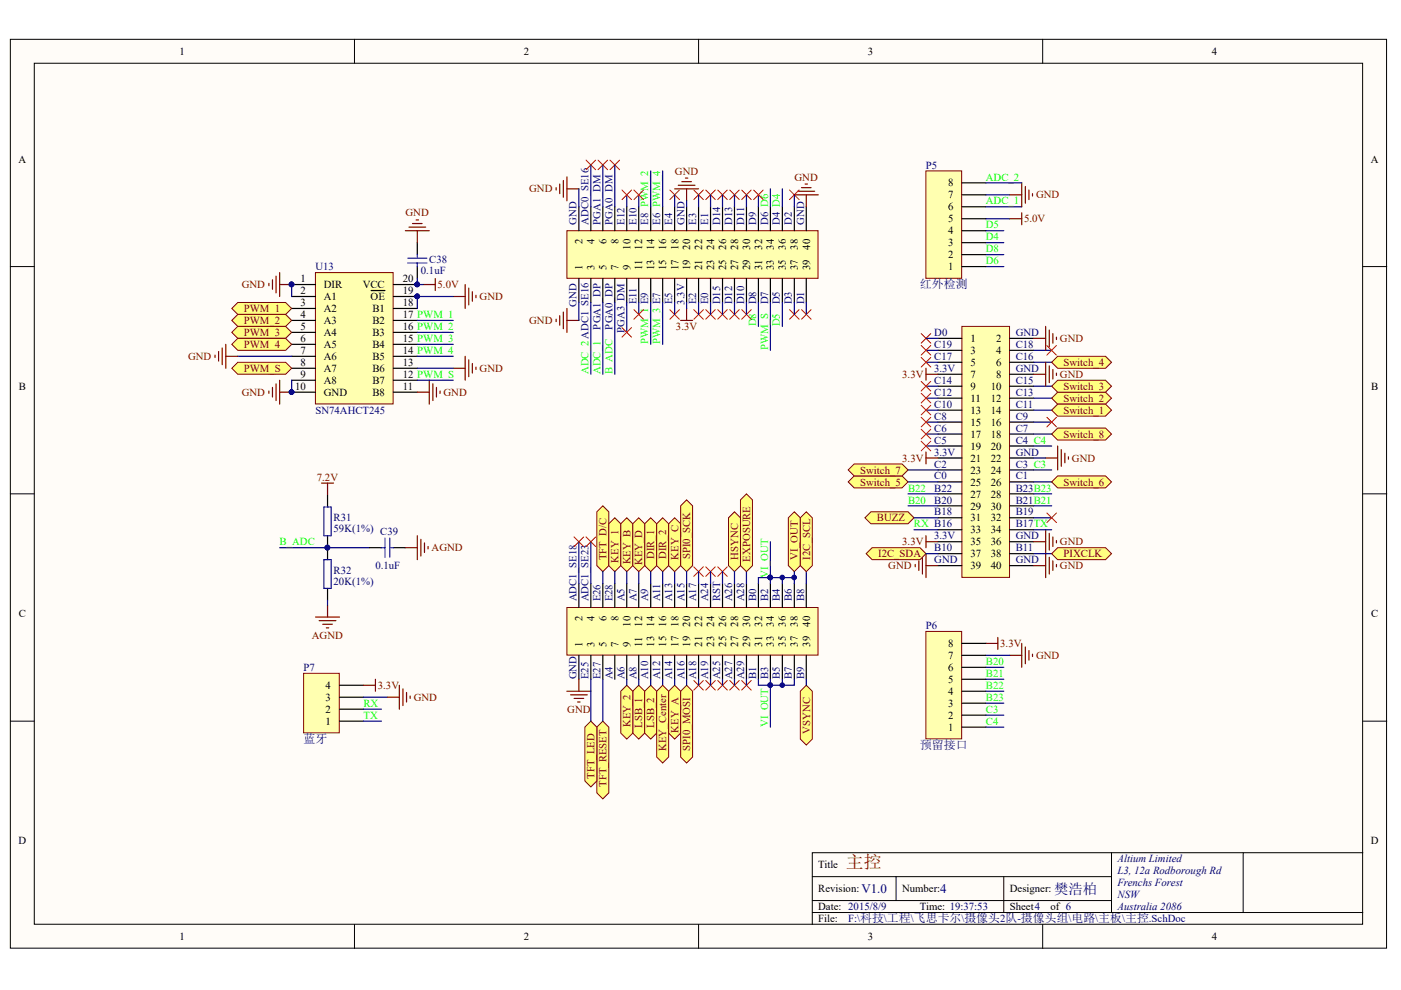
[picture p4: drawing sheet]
<svg xmlns="http://www.w3.org/2000/svg" width="297mm" height="210mm" viewBox="0 0 297 210" stroke-linecap="round" stroke-linejoin="round" font-family="sans-serif">
<defs><g id="words">
<text font-size="3.8" fill="#800000" x="179.3" y="184.1">主控</text>
<text font-size="3" fill="#000080" x="223.5" y="189.6">樊浩柏</text>
<g font-size="2.7" fill="#000080">
<text x="182.6" y="189.3">V1.0</text>
<text x="199.4" y="189.3">4</text>
</g>
<g font-size="2.5" fill="#000080">
<text x="195.1" y="61.1">红外检测</text>
<text x="64.4" y="157.5">蓝牙</text>
<text x="195.1" y="158.8">预留接口</text>
</g>
<g font-size="2.3">
<text x="38.1" y="11.6">1</text>
<text x="111.1" y="11.6">2</text>
<text x="184" y="11.6">3</text>
<text x="257" y="11.6">4</text>
<text x="3.9" y="34.5">A</text>
<text x="290.7" y="34.5">A</text>
<text x="201" y="39.5">8</text>
<text x="201" y="47.1">5</text>
<text x="201" y="44.6">6</text>
<text x="201" y="42.1">7</text>
<text x="123.5" y="51.8" transform="rotate(-90 123.5 51.8)">2</text>
<text x="126.1" y="51.8" transform="rotate(-90 126.1 51.8)">4</text>
<text x="128.6" y="51.8" transform="rotate(-90 128.6 51.8)">6</text>
<text x="131.1" y="51.8" transform="rotate(-90 131.1 51.8)">8</text>
<text x="133.7" y="53" transform="rotate(-90 133.7 53)">10</text>
<text x="136.2" y="53" transform="rotate(-90 136.2 53)">12</text>
<text x="138.7" y="53" transform="rotate(-90 138.7 53)">14</text>
<text x="141.3" y="53" transform="rotate(-90 141.3 53)">16</text>
<text x="143.8" y="53" transform="rotate(-90 143.8 53)">18</text>
<text x="146.4" y="53" transform="rotate(-90 146.4 53)">20</text>
<text x="148.9" y="53" transform="rotate(-90 148.9 53)">22</text>
<text x="151.4" y="53" transform="rotate(-90 151.4 53)">24</text>
<text x="154" y="53" transform="rotate(-90 154 53)">26</text>
<text x="156.5" y="53" transform="rotate(-90 156.5 53)">28</text>
<text x="159" y="53" transform="rotate(-90 159 53)">30</text>
<text x="161.6" y="53" transform="rotate(-90 161.6 53)">32</text>
<text x="164.1" y="53" transform="rotate(-90 164.1 53)">34</text>
<text x="166.6" y="53" transform="rotate(-90 166.6 53)">36</text>
<text x="169.2" y="53" transform="rotate(-90 169.2 53)">38</text>
<text x="171.7" y="53" transform="rotate(-90 171.7 53)">40</text>
<text x="201" y="52.2">3</text>
<text x="201" y="49.7">4</text>
<text x="63.7" y="59.8">1</text>
<text x="85.4" y="59.8">20</text>
<text x="123.5" y="57.3" transform="rotate(-90 123.5 57.3)">1</text>
<text x="126.1" y="57.3" transform="rotate(-90 126.1 57.3)">3</text>
<text x="128.6" y="57.3" transform="rotate(-90 128.6 57.3)">5</text>
<text x="131.1" y="57.3" transform="rotate(-90 131.1 57.3)">7</text>
<text x="133.7" y="57.3" transform="rotate(-90 133.7 57.3)">9</text>
<text x="136.2" y="57.3" transform="rotate(-90 136.2 57.3)">11</text>
<text x="138.7" y="57.3" transform="rotate(-90 138.7 57.3)">13</text>
<text x="141.3" y="57.3" transform="rotate(-90 141.3 57.3)">15</text>
<text x="143.8" y="57.3" transform="rotate(-90 143.8 57.3)">17</text>
<text x="146.4" y="57.3" transform="rotate(-90 146.4 57.3)">19</text>
<text x="148.9" y="57.3" transform="rotate(-90 148.9 57.3)">21</text>
<text x="151.4" y="57.3" transform="rotate(-90 151.4 57.3)">23</text>
<text x="154" y="57.3" transform="rotate(-90 154 57.3)">25</text>
<text x="156.5" y="57.3" transform="rotate(-90 156.5 57.3)">27</text>
<text x="159" y="57.3" transform="rotate(-90 159 57.3)">29</text>
<text x="161.6" y="57.3" transform="rotate(-90 161.6 57.3)">31</text>
<text x="164.1" y="57.3" transform="rotate(-90 164.1 57.3)">33</text>
<text x="166.6" y="57.3" transform="rotate(-90 166.6 57.3)">35</text>
<text x="169.2" y="57.3" transform="rotate(-90 169.2 57.3)">37</text>
<text x="171.7" y="57.3" transform="rotate(-90 171.7 57.3)">39</text>
<text x="201" y="57.3">1</text>
<text x="201" y="54.8">2</text>
<text x="63.7" y="62.4">2</text>
<text x="63.7" y="64.9">3</text>
<text x="68.7" y="61.1">DIR</text>
<text x="68.7" y="63.6">A1</text>
<text x="76.9" y="61.1">VCC</text>
<text x="78.6" y="63.6">OE</text>
<text x="85.4" y="64.9">18</text>
<text x="85.4" y="62.4">19</text>
<text x="63.7" y="67.4">4</text>
<text x="63.7" y="70">5</text>
<text x="68.7" y="66.2">A2</text>
<text x="68.7" y="68.7">A3</text>
<text x="68.7" y="71.2">A4</text>
<text x="79" y="71.2">B3</text>
<text x="79" y="68.7">B2</text>
<text x="79" y="66.2">B1</text>
<text x="85.4" y="70">16 PWM_2</text>
<text x="85.4" y="67.4">17 PWM_1</text>
<text x="63.7" y="72.5">6</text>
<text x="63.7" y="75">7</text>
<text x="63.7" y="77.6">8</text>
<text x="68.7" y="73.8">A5</text>
<text x="68.7" y="76.3">A6</text>
<text x="79" y="76.3">B5</text>
<text x="79" y="73.8">B4</text>
<text x="85.4" y="77.6">13</text>
<text x="85.4" y="75">14 PWM_4</text>
<text x="85.4" y="72.5">15 PWM_3</text>
<text x="205.7" y="72.5">1</text>
<text x="205.7" y="75">3</text>
<text x="205.7" y="77.6">5</text>
<text x="211.2" y="72.5">2</text>
<text x="211.2" y="75">4</text>
<text x="211.2" y="77.6">6</text>
<text x="4" y="82.7">B</text>
<text x="62.6" y="82.7">10</text>
<text x="63.7" y="80.1">9</text>
<text x="68.7" y="78.9">A7</text>
<text x="68.7" y="81.4">A8</text>
<text x="68.7" y="83.9">GND</text>
<text x="79" y="83.9">B8</text>
<text x="79" y="81.4">B7</text>
<text x="79" y="78.9">B6</text>
<text x="85.4" y="82.7">11</text>
<text x="85.4" y="80.1">12 PWM_S</text>
<text x="205.7" y="80.1">7</text>
<text x="205.7" y="82.7">9</text>
<text x="210" y="82.7">10</text>
<text x="211.2" y="80.1">8</text>
<text x="290.7" y="82.7">B</text>
<text x="205.7" y="85.2">11</text>
<text x="205.7" y="87.7">13</text>
<text x="210" y="85.2">12</text>
<text x="210" y="87.7">14</text>
<text x="205.7" y="90.3">15</text>
<text x="205.7" y="92.8">17</text>
<text x="205.7" y="95.3">19</text>
<text x="210" y="90.3">16</text>
<text x="210" y="92.8">18</text>
<text x="210" y="95.3">20</text>
<text x="205.7" y="97.9">21</text>
<text x="205.7" y="100.4">23</text>
<text x="210" y="97.9">22</text>
<text x="210" y="100.4">24</text>
<text x="205.7" y="103">25</text>
<text x="205.7" y="105.5">27</text>
<text x="210" y="103">26</text>
<text x="210" y="105.5">28</text>
<text x="205.7" y="108">29</text>
<text x="205.7" y="110.6">31</text>
<text x="205.7" y="113.1">33</text>
<text x="210" y="108">30</text>
<text x="210" y="110.6">32</text>
<text x="210" y="113.1">34</text>
<text x="205.7" y="115.6">35</text>
<text x="205.7" y="118.2">37</text>
<text x="210" y="115.6">36</text>
<text x="210" y="118.2">38</text>
<text x="205.7" y="120.7">39</text>
<text x="210" y="120.7">40</text>
<text x="4" y="130.9">C</text>
<text x="123.5" y="131.7" transform="rotate(-90 123.5 131.7)">2</text>
<text x="126.1" y="131.7" transform="rotate(-90 126.1 131.7)">4</text>
<text x="128.6" y="131.7" transform="rotate(-90 128.6 131.7)">6</text>
<text x="131.1" y="131.7" transform="rotate(-90 131.1 131.7)">8</text>
<text x="290.7" y="130.9">C</text>
<text x="123.5" y="137.2" transform="rotate(-90 123.5 137.2)">1</text>
<text x="126.1" y="137.2" transform="rotate(-90 126.1 137.2)">3</text>
<text x="128.6" y="137.2" transform="rotate(-90 128.6 137.2)">5</text>
<text x="131.1" y="137.2" transform="rotate(-90 131.1 137.2)">7</text>
<text x="133.7" y="137.2" transform="rotate(-90 133.7 137.2)">9</text>
<text x="133.7" y="132.9" transform="rotate(-90 133.7 132.9)">10</text>
<text x="136.2" y="137.2" transform="rotate(-90 136.2 137.2)">11</text>
<text x="136.2" y="132.9" transform="rotate(-90 136.2 132.9)">12</text>
<text x="138.7" y="137.2" transform="rotate(-90 138.7 137.2)">13</text>
<text x="138.7" y="132.9" transform="rotate(-90 138.7 132.9)">14</text>
<text x="141.3" y="137.2" transform="rotate(-90 141.3 137.2)">15</text>
<text x="141.3" y="132.9" transform="rotate(-90 141.3 132.9)">16</text>
<text x="143.8" y="137.2" transform="rotate(-90 143.8 137.2)">17</text>
<text x="143.8" y="132.9" transform="rotate(-90 143.8 132.9)">18</text>
<text x="146.4" y="137.2" transform="rotate(-90 146.4 137.2)">19</text>
<text x="146.4" y="132.9" transform="rotate(-90 146.4 132.9)">20</text>
<text x="148.9" y="137.2" transform="rotate(-90 148.9 137.2)">21</text>
<text x="148.9" y="132.9" transform="rotate(-90 148.9 132.9)">22</text>
<text x="151.4" y="137.2" transform="rotate(-90 151.4 137.2)">23</text>
<text x="151.4" y="132.9" transform="rotate(-90 151.4 132.9)">24</text>
<text x="154" y="137.2" transform="rotate(-90 154 137.2)">25</text>
<text x="154" y="132.9" transform="rotate(-90 154 132.9)">26</text>
<text x="156.5" y="137.2" transform="rotate(-90 156.5 137.2)">27</text>
<text x="156.5" y="132.9" transform="rotate(-90 156.5 132.9)">28</text>
<text x="159" y="137.2" transform="rotate(-90 159 137.2)">29</text>
<text x="159" y="132.9" transform="rotate(-90 159 132.9)">30</text>
<text x="161.6" y="137.2" transform="rotate(-90 161.6 137.2)">31</text>
<text x="161.6" y="132.9" transform="rotate(-90 161.6 132.9)">32</text>
<text x="164.1" y="137.2" transform="rotate(-90 164.1 137.2)">33</text>
<text x="164.1" y="132.9" transform="rotate(-90 164.1 132.9)">34</text>
<text x="166.6" y="137.2" transform="rotate(-90 166.6 137.2)">35</text>
<text x="166.6" y="132.9" transform="rotate(-90 166.6 132.9)">36</text>
<text x="169.2" y="137.2" transform="rotate(-90 169.2 137.2)">37</text>
<text x="169.2" y="132.9" transform="rotate(-90 169.2 132.9)">38</text>
<text x="171.7" y="137.2" transform="rotate(-90 171.7 137.2)">39</text>
<text x="171.7" y="132.9" transform="rotate(-90 171.7 132.9)">40</text>
<text x="201" y="137.2">8</text>
<text x="201" y="142.3">6</text>
<text x="201" y="139.7">7</text>
<text x="69" y="148.6">3</text>
<text x="69" y="146.1">4</text>
<text x="201" y="149.9">3</text>
<text x="201" y="147.3">4</text>
<text x="201" y="144.8">5</text>
<text x="69" y="153.7">1</text>
<text x="69" y="151.1">2</text>
<text x="201" y="155">1</text>
<text x="201" y="152.4">2</text>
<text x="3.9" y="179">D</text>
<text x="290.7" y="179">D</text>
<text x="173.5" y="184.1">Title</text>
<text x="173.5" y="189.2">Revision:</text>
<text x="191.3" y="189.2">Number:</text>
<text x="214.1" y="189.2">Designer:</text>
<text x="173.5" y="193">Date: 2015/8/9</text>
<text x="173.5" y="195.5">File:</text>
<text x="195.1" y="193">Time: 19:37:53</text>
<text x="214.1" y="193">Sheet4</text>
<text x="222.7" y="193">of 6</text>
<text x="38.1" y="199.3">1</text>
<text x="111.1" y="199.3">2</text>
<text x="184" y="199.3">3</text>
<text x="257" y="199.3">4</text>
</g>
<g font-size="2.3" fill="#000080">
<text x="196.3" y="35.7">P5</text>
<text x="122.3" y="47.6" transform="rotate(-90 122.3 47.6)">GND</text>
<text x="124.8" y="47.6" transform="rotate(-90 124.8 47.6)">ADC0_SE16</text>
<text x="127.3" y="47.6" transform="rotate(-90 127.3 47.6)">PGA1_DM</text>
<text x="129.9" y="47.6" transform="rotate(-90 129.9 47.6)">PGA0_DM</text>
<text x="132.4" y="47.6" transform="rotate(-90 132.4 47.6)">E12</text>
<text x="134.9" y="47.6" transform="rotate(-90 134.9 47.6)">E10</text>
<text x="137.5" y="47.6" transform="rotate(-90 137.5 47.6)">E8 PWM_2</text>
<text x="140" y="47.6" transform="rotate(-90 140 47.6)">E6 PWM_4</text>
<text x="142.5" y="47.6" transform="rotate(-90 142.5 47.6)">E4</text>
<text x="145.1" y="47.6" transform="rotate(-90 145.1 47.6)">GND</text>
<text x="147.6" y="47.6" transform="rotate(-90 147.6 47.6)">E3</text>
<text x="150.2" y="47.6" transform="rotate(-90 150.2 47.6)">E1</text>
<text x="152.7" y="47.6" transform="rotate(-90 152.7 47.6)">D14</text>
<text x="155.2" y="47.6" transform="rotate(-90 155.2 47.6)">D13</text>
<text x="157.8" y="47.6" transform="rotate(-90 157.8 47.6)">D11</text>
<text x="160.3" y="47.6" transform="rotate(-90 160.3 47.6)">D9</text>
<text x="162.8" y="47.6" transform="rotate(-90 162.8 47.6)">D6 D6</text>
<text x="165.4" y="47.6" transform="rotate(-90 165.4 47.6)">D4 D4</text>
<text x="167.9" y="47.6" transform="rotate(-90 167.9 47.6)">D2</text>
<text x="170.5" y="47.6" transform="rotate(-90 170.5 47.6)">GND</text>
<text x="66.9" y="57.3">U13</text>
<text x="89.2" y="58.1">0.1uF</text>
<text x="91" y="55.8">C38</text>
<text x="122.3" y="65" transform="rotate(-90 122.3 65)">GND</text>
<text x="134.9" y="64.5" transform="rotate(-90 134.9 64.5)">E11</text>
<text x="142.5" y="64.5" transform="rotate(-90 142.5 64.5)">E5</text>
<text x="145.1" y="64.6" transform="rotate(-90 145.1 64.6)">3.3V</text>
<text x="147.6" y="64.5" transform="rotate(-90 147.6 64.5)">E2</text>
<text x="150.2" y="64.5" transform="rotate(-90 150.2 64.5)">E0</text>
<text x="152.7" y="64.5" transform="rotate(-90 152.7 64.5)">D15</text>
<text x="155.2" y="64.5" transform="rotate(-90 155.2 64.5)">D12</text>
<text x="157.8" y="64.5" transform="rotate(-90 157.8 64.5)">D10</text>
<text x="160.3" y="64.5" transform="rotate(-90 160.3 64.5)">D8</text>
<text x="162.8" y="64.5" transform="rotate(-90 162.8 64.5)">D7</text>
<text x="165.4" y="64.5" transform="rotate(-90 165.4 64.5)">D5</text>
<text x="167.9" y="64.5" transform="rotate(-90 167.9 64.5)">D3</text>
<text x="170.5" y="64.5" transform="rotate(-90 170.5 64.5)">D1</text>
<text x="127.3" y="69.9" transform="rotate(-90 127.3 69.9)">PGA1_DP</text>
<text x="129.9" y="69.9" transform="rotate(-90 129.9 69.9)">PGA0_DP</text>
<text x="132.4" y="70.6" transform="rotate(-90 132.4 70.6)">PGA3_DM</text>
<text x="198.1" y="71.2">D0</text>
<text x="215.4" y="71.2">GND</text>
<text x="198.1" y="73.8">C19</text>
<text x="198.1" y="76.3">C17</text>
<text x="215.4" y="76.3">C16</text>
<text x="215.4" y="73.8">C18</text>
<text x="198.1" y="78.9">3.3V</text>
<text x="198.1" y="83.9">C12</text>
<text x="198.1" y="81.4">C14</text>
<text x="215.4" y="83.9">C13</text>
<text x="215.4" y="81.4">C15</text>
<text x="215.4" y="78.9">GND</text>
<text x="66.9" y="87.7">SN74AHCT245</text>
<text x="198.1" y="89">C8</text>
<text x="198.1" y="86.5">C10</text>
<text x="215.4" y="89">C9</text>
<text x="215.4" y="86.5">C11</text>
<text x="198.1" y="94.1">C5</text>
<text x="198.1" y="91.5">C6</text>
<text x="215.4" y="94.1">C4 C4</text>
<text x="215.4" y="91.5">C7</text>
<text x="198.1" y="96.6">3.3V</text>
<text x="198.1" y="101.7">C0</text>
<text x="198.1" y="99.1">C2</text>
<text x="215.4" y="101.7">C1</text>
<text x="215.4" y="99.1">C3 C3</text>
<text x="215.4" y="96.6">GND</text>
<text x="198.1" y="106.8">B20</text>
<text x="198.1" y="104.2">B22</text>
<text x="215.4" y="106.8">B21B21</text>
<text x="215.4" y="104.2">B23B23</text>
<text x="70.7" y="110.6">R31</text>
<text x="70.7" y="112.8">59K(1%) C39</text>
<text x="198.1" y="109.3">B18</text>
<text x="215.4" y="111.8">B17TX</text>
<text x="215.4" y="109.3">B19</text>
<text x="198.1" y="114.4">3.3V</text>
<text x="198.1" y="119.4">GND</text>
<text x="198.1" y="116.9">B10</text>
<text x="215.4" y="119.4">GND</text>
<text x="215.4" y="116.9">B11</text>
<text x="215.4" y="114.4">GND</text>
<text x="70.7" y="121.7">R32</text>
<text x="70.7" y="124">20K(1%)</text>
<text x="79.6" y="120.7">0.1uF</text>
<text x="122.3" y="127.5" transform="rotate(-90 122.3 127.5)">ADC1_SE18</text>
<text x="124.8" y="127.5" transform="rotate(-90 124.8 127.5)">ADC1_SE23</text>
<text x="127.3" y="127.5" transform="rotate(-90 127.3 127.5)">E26</text>
<text x="129.9" y="127.5" transform="rotate(-90 129.9 127.5)">E28</text>
<text x="132.4" y="127.5" transform="rotate(-90 132.4 127.5)">A5</text>
<text x="134.9" y="127.5" transform="rotate(-90 134.9 127.5)">A7</text>
<text x="137.5" y="127.5" transform="rotate(-90 137.5 127.5)">A9</text>
<text x="140" y="127.5" transform="rotate(-90 140 127.5)">A11</text>
<text x="142.5" y="127.5" transform="rotate(-90 142.5 127.5)">A13</text>
<text x="145.1" y="127.5" transform="rotate(-90 145.1 127.5)">A15</text>
<text x="147.6" y="127.5" transform="rotate(-90 147.6 127.5)">A17</text>
<text x="150.2" y="127.5" transform="rotate(-90 150.2 127.5)">A24</text>
<text x="152.7" y="127.5" transform="rotate(-90 152.7 127.5)">RST</text>
<text x="155.2" y="127.5" transform="rotate(-90 155.2 127.5)">A26</text>
<text x="157.8" y="127.5" transform="rotate(-90 157.8 127.5)">A28</text>
<text x="160.3" y="127.5" transform="rotate(-90 160.3 127.5)">B0</text>
<text x="162.8" y="127.5" transform="rotate(-90 162.8 127.5)">B2</text>
<text x="165.4" y="127.5" transform="rotate(-90 165.4 127.5)">B4</text>
<text x="167.9" y="127.5" transform="rotate(-90 167.9 127.5)">B6</text>
<text x="170.5" y="127.5" transform="rotate(-90 170.5 127.5)">B8</text>
<text x="196.3" y="133.4">P6</text>
<text x="64.4" y="142.3">P7</text>
<text x="122.3" y="144" transform="rotate(-90 122.3 144)">GND</text>
<text x="124.8" y="144" transform="rotate(-90 124.8 144)">E25</text>
<text x="127.3" y="144" transform="rotate(-90 127.3 144)">E27</text>
<text x="129.9" y="144" transform="rotate(-90 129.9 144)">A4</text>
<text x="132.4" y="144" transform="rotate(-90 132.4 144)">A6</text>
<text x="134.9" y="144" transform="rotate(-90 134.9 144)">A8</text>
<text x="137.5" y="144" transform="rotate(-90 137.5 144)">A10</text>
<text x="140" y="144" transform="rotate(-90 140 144)">A12</text>
<text x="142.5" y="144" transform="rotate(-90 142.5 144)">A14</text>
<text x="145.1" y="144" transform="rotate(-90 145.1 144)">A16</text>
<text x="147.6" y="144" transform="rotate(-90 147.6 144)">A18</text>
<text x="150.2" y="144" transform="rotate(-90 150.2 144)">A19</text>
<text x="152.7" y="144" transform="rotate(-90 152.7 144)">A25</text>
<text x="155.2" y="144" transform="rotate(-90 155.2 144)">A27</text>
<text x="157.8" y="144" transform="rotate(-90 157.8 144)">A29</text>
<text x="160.3" y="144" transform="rotate(-90 160.3 144)">B1</text>
<text x="162.8" y="144" transform="rotate(-90 162.8 144)">B3</text>
<text x="165.4" y="144" transform="rotate(-90 165.4 144)">B5</text>
<text x="167.9" y="144" transform="rotate(-90 167.9 144)">B7</text>
<text x="170.5" y="144" transform="rotate(-90 170.5 144)">B9</text>
<text x="236.9" y="182.9">Altium Limited</text>
<text x="236.9" y="185.4">L3, 12a Rodborough Rd</text>
<text x="236.9" y="187.9">Frenchs Forest</text>
<text x="236.9" y="190.5">NSW</text>
<text x="179.8" y="195.5">F:\科技\工程\飞思卡尔\摄像头2队-摄像头组\电路\主板\主控.SchDoc</text>
<text x="236.9" y="193">Australia 2086</text>
</g>
<g font-size="2.3" fill="#800000">
<text x="112.2" y="40.8">GND</text>
<text x="143.1" y="37">GND</text>
<text x="168.4" y="38.3">GND</text>
<text x="86" y="45.9">GND</text>
<text x="217.1" y="47.1">5.0V</text>
<text x="219.7" y="42.1">GND</text>
<text x="51.3" y="61.1">GND</text>
<text x="92.8" y="61.1">5.0V</text>
<text x="101.7" y="63.6">GND</text>
<text x="51.7" y="66.2">PWM_1</text>
<text x="51.7" y="68.7">PWM_2</text>
<text x="51.7" y="71.2">PWM_3</text>
<text x="112.2" y="68.7">GND</text>
<text x="143.3" y="70">3.3V</text>
<text x="39.9" y="76.3">GND</text>
<text x="51.7" y="73.8">PWM_4</text>
<text x="224.7" y="72.5">GND</text>
<text x="225.5" y="77.6">Switch_4</text>
<text x="51.3" y="83.9">GND</text>
<text x="51.7" y="78.9">PWM_S</text>
<text x="94" y="83.9">GND</text>
<text x="101.7" y="78.9">GND</text>
<text x="191.3" y="80.1">3.3V</text>
<text x="224.7" y="80.1">GND</text>
<text x="225.5" y="82.7">Switch_3</text>
<text x="225.5" y="85.2">Switch_2</text>
<text x="225.5" y="87.7">Switch_1</text>
<text x="225.5" y="92.8">Switch_8</text>
<text x="67.2" y="101.9">7.2V</text>
<text x="182.4" y="100.4">Switch_7</text>
<text x="191.3" y="97.9">3.3V</text>
<text x="227.3" y="97.9">GND</text>
<text x="182.4" y="103">Switch_5</text>
<text x="225.5" y="103">Switch_6</text>
<text x="185.9" y="110.6">BUZZ</text>
<text x="91.5" y="116.9">AGND</text>
<text x="128.6" y="118.8" transform="rotate(-90 128.6 118.8)">TFT_D/C</text>
<text x="131.1" y="119.3" transform="rotate(-90 131.1 119.3)">KEY_1</text>
<text x="133.7" y="119.7" transform="rotate(-90 133.7 119.7)">KEY_B</text>
<text x="136.2" y="119.8" transform="rotate(-90 136.2 119.8)">KEY_D</text>
<text x="138.7" y="118.5" transform="rotate(-90 138.7 118.5)">DIR_1</text>
<text x="141.3" y="118.5" transform="rotate(-90 141.3 118.5)">DIR_2</text>
<text x="143.8" y="118.7" transform="rotate(-90 143.8 118.7)">KEY_C</text>
<text x="146.4" y="118.6" transform="rotate(-90 146.4 118.6)">SPI0_SCK</text>
<text x="156.5" y="118.7" transform="rotate(-90 156.5 118.7)">HSYNC</text>
<text x="159" y="119.1" transform="rotate(-90 159 119.1)">EXPOSURE</text>
<text x="169.2" y="118.7" transform="rotate(-90 169.2 118.7)">VI_OUT</text>
<text x="171.7" y="118.7" transform="rotate(-90 171.7 118.7)">I2C_SCL</text>
<text x="186.2" y="118.2">I2C_SDA</text>
<text x="191.3" y="115.6">3.3V</text>
<text x="224.7" y="115.6">GND</text>
<text x="225.5" y="118.2">PIXCLK</text>
<text x="188.3" y="120.7">GND</text>
<text x="224.7" y="120.7">GND</text>
<text x="66.1" y="135.4">AGND</text>
<text x="212.1" y="137.2">3.3V</text>
<text x="219.7" y="139.7">GND</text>
<text x="80.1" y="146.1">3.3V</text>
<text x="87.7" y="148.6">GND</text>
<text x="120.3" y="151.1">GND</text>
<text x="133.7" y="154.2" transform="rotate(-90 133.7 154.2)">KEY_2</text>
<text x="136.2" y="154.3" transform="rotate(-90 136.2 154.3)">LSB_1</text>
<text x="138.7" y="154.3" transform="rotate(-90 138.7 154.3)">LSB_2</text>
<text x="143.8" y="155.3" transform="rotate(-90 143.8 155.3)">KEY_A</text>
<text x="171.7" y="155.6" transform="rotate(-90 171.7 155.6)">VSYNC</text>
<text x="141.3" y="159.2" transform="rotate(-90 141.3 159.2)">KEY_Center</text>
<text x="146.4" y="159.1" transform="rotate(-90 146.4 159.1)">SPI0_MOSI</text>
<text x="126.1" y="165.1" transform="rotate(-90 126.1 165.1)">TFT_LED</text>
<text x="128.6" y="166.9" transform="rotate(-90 128.6 166.9)">TFT_RESET</text>
</g>
<g font-size="2.3" fill="#0f0">
<text x="209" y="38.3">ADC_2</text>
<text x="209" y="43.3">ADC_1</text>
<text x="209" y="51">D4</text>
<text x="209" y="48.4">D5</text>
<text x="209" y="53.5">D8</text>
<text x="209" y="56">D6</text>
<text x="160.3" y="69.2" transform="rotate(-90 160.3 69.2)">D8</text>
<text x="165.4" y="69.2" transform="rotate(-90 165.4 69.2)">D5</text>
<text x="137.5" y="73" transform="rotate(-90 137.5 73)">PWM_1 E9</text>
<text x="140" y="73" transform="rotate(-90 140 73)">PWM_3 E7</text>
<text x="162.8" y="74.3" transform="rotate(-90 162.8 74.3)">PWM_S</text>
<text x="124.8" y="79.3" transform="rotate(-90 124.8 79.3)">ADC_2ADC1_SE16</text>
<text x="127.3" y="79.3" transform="rotate(-90 127.3 79.3)">ADC_1</text>
<text x="129.9" y="79.3" transform="rotate(-90 129.9 79.3)">B_ADC</text>
<text x="192.5" y="106.8">B20</text>
<text x="192.5" y="104.2">B22</text>
<text x="193.8" y="111.8">RX B16</text>
<text x="59.3" y="115.6">B_ADC</text>
<text x="162.8" y="122.5" transform="rotate(-90 162.8 122.5)">VI_OUT</text>
<text x="209" y="141">B20</text>
<text x="209" y="143.5">B21</text>
<text x="77.1" y="149.9">RX</text>
<text x="209" y="146.1">B22</text>
<text x="209" y="148.6">B23</text>
<text x="77.1" y="152.4">TX</text>
<text x="162.8" y="154.2" transform="rotate(-90 162.8 154.2)">VI_OUT</text>
<text x="209" y="151.1">C3</text>
<text x="209" y="153.7">C4</text>
</g>
</g></defs>
<g fill="#fffcf8" stroke="#000" stroke-width=".21">
<path d="M2.2 8.3h291.8v192.7h-291.8z"/>
<path d="M7.3 13.4h281.6v182.6h-281.6z"/>
</g>
<g fill="none" stroke="#000" stroke-width=".21">
<path d="M75.2 8.3v5.1M148.1 8.3v5.1M221.1 8.3v5.1M2.2 56.5h5.1M289 56.5h5M2.2 104.7h5.1M289 104.7h5M2.2 152.9h5.1M289 152.9h5M75.2 196v5.1M148.1 196v5.1M172.2 185.9h63.5"/>
<path d="M172.2 193.5h116.8M172.2 190.9h63.5M190 185.9v5M212.8 185.9v7.6M221.1 196v5.1M235.7 180.8v12.7M263.6 180.8h-91.4v15.2M289 180.8h-25.4v12.7"/>
</g>
<path d="M66.9 57.8h16.5v27.8h-16.5z" fill="#ffffb0" stroke="#800000" stroke-width=".21"/>
<g fill="none" stroke="#000" stroke-width=".25">
<path d="M61.8 60.3h5.1M61.8 62.9h5.1M61.8 65.4h5.1M61.8 67.9h5.1M61.8 70.5h5.1M61.8 73h5.1M61.8 75.5h5.1M61.8 78.1h5.1M78.7 61.6h2.9M83.4 60.3h5.1M83.4 62.9h5.1M83.4 65.4h5.1"/>
<path d="M83.4 67.9h5.1M83.4 70.5h5.1M83.4 73h5.1M83.4 75.5h5.1M83.4 78.1h5.1M61.8 80.6h5.1M61.8 83.2h5.1M83.4 80.6h5.1M83.4 83.2h5.1"/>
</g>
<g fill="#000080" stroke="#000080" stroke-width=".21">
<circle cx="61.8" cy="60.3" r=".48"/>
<circle cx="61.8" cy="83.1" r=".48"/>
<circle cx="88.5" cy="62.8" r=".48"/>
<circle cx="88.5" cy="60.3" r=".48"/>
</g>
<path d="M120.2 48.9h53.2v10.1h-53.2z" fill="#ffffb0" stroke="#800000" stroke-width=".21"/>
<g fill="none" stroke="#000" stroke-width=".25">
<path d="M122.7 43.8v5.1M122.7 59.1v5M125.3 43.8v5.1M125.3 59.1v5M127.8 43.8v5.1M127.8 59.1v5M130.3 43.8v5.1M130.3 59.1v5M132.9 43.8v5.1M132.9 59.1v5M135.4 43.8v5.1M135.4 59.1v5"/>
<path d="M138 43.8v5.1M138 59.1v5M140.5 43.8v5.1M140.5 59.1v5M143 43.8v5.1M143 59.1v5M145.6 43.8v5.1M145.6 59.1v5M148.1 43.8v5.1M148.1 59.1v5M150.6 43.8v5.1M150.6 59.1v5"/>
<path d="M153.2 43.8v5.1M153.2 59.1v5M155.7 43.8v5.1M155.7 59.1v5M158.3 43.8v5.1M158.3 59.1v5M160.8 43.8v5.1M160.8 59.1v5M163.3 43.8v5.1M163.3 59.1v5M165.9 43.8v5.1M165.9 59.1v5"/>
<path d="M168.4 43.8v5.1M168.4 59.1v5M171 43.8v5.1M171 59.1v5"/>
</g>
<path d="M120.2 128.8h53.2v10.1h-53.2z" fill="#ffffb0" stroke="#800000" stroke-width=".21"/>
<g fill="none" stroke="#000" stroke-width=".25">
<path d="M122.7 123.7v5.1M122.7 138.9v5.1M125.3 123.7v5.1M125.3 138.9v5.1M127.8 123.7v5.1M127.8 138.9v5.1M130.3 123.7v5.1M130.3 138.9v5.1M132.9 123.7v5.1M132.9 138.9v5.1M135.4 123.7v5.1M135.4 138.9v5.1"/>
<path d="M138 123.7v5.1M138 138.9v5.1M140.5 123.7v5.1M140.5 138.9v5.1M143 123.7v5.1M143 138.9v5.1M145.6 123.7v5.1M145.6 138.9v5.1M148.1 123.7v5.1M148.1 138.9v5.1M150.6 123.7v5.1M150.6 138.9v5.1"/>
<path d="M153.2 123.7v5.1M153.2 138.9v5.1M155.7 123.7v5.1M155.7 138.9v5.1M158.3 123.7v5.1M158.3 138.9v5.1M160.8 123.7v5.1M160.8 138.9v5.1M163.3 123.7v5.1M163.3 138.9v5.1M165.9 123.7v5.1M165.9 138.9v5.1"/>
<path d="M168.4 123.7v5.1M168.4 138.9v5.1M171 123.7v5.1M171 138.9v5.1"/>
</g>
<path d="M203.9 69.2h10.1v53.2h-10.1z" fill="#ffffb0" stroke="#800000" stroke-width=".21"/>
<g fill="none" stroke="#000" stroke-width=".25">
<path d="M198.9 71.7h5M198.9 74.3h5M198.9 76.8h5M198.9 79.3h5M214.1 71.7h5.1M214.1 74.3h5.1M214.1 76.8h5.1M214.1 79.3h5.1M198.9 81.9h5M198.9 84.4h5M198.9 87h5M198.9 89.5h5"/>
<path d="M198.9 92h5M198.9 94.6h5M198.9 97.1h5M198.9 99.6h5M214.1 81.9h5.1M214.1 84.4h5.1M214.1 87h5.1M214.1 89.5h5.1M214.1 92h5.1M214.1 94.6h5.1M214.1 97.1h5.1M214.1 99.6h5.1"/>
<path d="M198.9 102.2h5M198.9 104.7h5M198.9 107.2h5M198.9 109.8h5M198.9 112.3h5M198.9 114.9h5M198.9 117.4h5M198.9 119.9h5M214.1 102.2h5.1M214.1 104.7h5.1M214.1 107.2h5.1M214.1 109.8h5.1"/>
<path d="M214.1 112.3h5.1M214.1 114.9h5.1M214.1 117.4h5.1M214.1 119.9h5.1"/>
</g>
<g fill="#ffff80" stroke="#800000" stroke-width=".21">
<path d="M134.2 146.6l1.2-1.3 1.3 1.3v8.8l-1.3 1.3-1.2-1.3z" fill-rule="evenodd"/>
<path d="M136.7 111.1l1.3-1.3 1.2 1.3v8.8l-1.2 1.3-1.3-1.3z" fill-rule="evenodd"/>
<path d="M136.7 146.6l1.3-1.3 1.2 1.3v8.8l-1.2 1.3-1.3-1.3z" fill-rule="evenodd"/>
<path d="M139.2 111.1l1.3-1.3 1.3 1.3v8.8l-1.3 1.3-1.3-1.3z" fill-rule="evenodd"/>
</g>
<g fill="none" stroke="#f00" stroke-width=".21">
<path d="M142 40.3l2.1 2M144.1 40.3l-2.1 2M147.1 40.3l2 2M149.1 40.3l-2 2M149.6 40.3l2.1 2M151.7 40.3l-2.1 2M142 65.7l2.1 2M144.1 65.7l-2.1 2M147.1 65.7l2 2M149.1 65.7l-2 2M149.6 65.7l2.1 2M151.7 65.7l-2.1 2"/>
<path d="M152.2 120.2l2 2M154.2 120.2l-2 2"/>
</g>
<path d="M143 41.3v2.5M148.1 41.3v2.5M150.6 41.3v2.5M143 64.1v2.6M148.1 64.1v2.6M150.6 64.1v2.6M138 121.2v2.5M140.5 121.2v2.5M153.2 121.2v2.5M135.4 144v1.3M138 144v1.3" fill="none" stroke="#000080" stroke-width=".25"/>
<g fill="none" stroke="#800000" stroke-width=".25">
<path d="M57.8 59.3v2M58.5 58.6v3.5M59.3 57.8v5.1M85.9 48.9h5.1M86.7 48.2h3.6M87.5 47.4h2M88.2 46.6h.5M88.5 48.9v2.6M92.3 59.1v2.5M57 60.1v.5M59.3 60.3h2.5M89.7 60.3h2.6"/>
<path d="M96.1 62.9h2.5M98.6 60.3v5.1M99.4 61.1v3.5M100.1 61.9v2M100.9 62.6v.5M57 82.9v.5M57.8 82.1v2.1M58.5 81.4v3.5M59.3 80.6v5.1M59.3 83.2h2.5"/>
</g>
<g fill="#000080" stroke="#000080" stroke-width=".21">
<circle cx="61.8" cy="83.1" r=".48"/>
<circle cx="61.8" cy="60.3" r=".48"/>
</g>
<path d="M88.5 51.5v2.5M88.5 56.5v2.6" fill="none" stroke="#000" stroke-width=".25"/>
<path d="M86.4 55.8h4.1M86.4 54.7h4.1M88.5 54v.7M88.5 55.8v.7" fill="none" stroke="#00f" stroke-width=".25"/>
<g fill="#ffff80" stroke="#800000" stroke-width=".21">
<path d="M49.1 65.4l1.3-1.3h10.2l1.2 1.3-1.2 1.3h-10.2z" fill-rule="evenodd"/>
<path d="M49.1 67.9l1.3-1.2h10.2l1.2 1.2-1.2 1.3h-10.2z" fill-rule="evenodd"/>
<path d="M49.1 70.5l1.3-1.3h10.2l1.2 1.3-1.2 1.2h-10.2z" fill-rule="evenodd"/>
<path d="M49.1 73l1.3-1.3h10.2l1.2 1.3-1.2 1.3h-10.2z" fill-rule="evenodd"/>
</g>
<path d="M61.8 60.3v2.6" fill="none" stroke="#000080" stroke-width=".25"/>
<circle cx="61.8" cy="60.3" r=".48" fill="#000080" stroke="#000080" stroke-width=".21"/>
<path d="M49.1 78.1l1.3-1.3h10.2l1.2 1.3-1.2 1.2h-10.2z" fill-rule="evenodd" fill="#ffff80" stroke="#800000" stroke-width=".21"/>
<g fill="none" stroke="#000080" stroke-width=".25">
<path d="M138 36.2v7.6M140.5 36.2v7.6M122.7 40v3.8M145.6 42.6v1.2M50.4 75.5h11.4M88.5 75.5h7.6M88.5 78.1h7.6M88.5 73h7.6M88.5 70.5h7.6M88.5 67.9h7.6M122.7 64.1v3.8M138 64.1v8.9"/>
<path d="M140.5 64.1v8.9M145.6 64.1v1.3M196.3 74.3h2.6M196.3 76.8h2.6M219.2 74.3h3.8M219.2 76.8h3.8M61.8 80.6v2.6M88.5 80.6h7.6M192.5 99.6h6.4M196.3 87h2.6M196.3 89.5h2.6M196.3 92h2.6"/>
<path d="M196.3 94.6h2.6M196.3 81.9h2.6M196.3 84.4h2.6M219.2 87h3.8M219.2 89.5h3.8M219.2 92h3.8M219.2 99.6h3.8M219.2 94.6h3.8M219.2 81.9h3.8M219.2 84.4h3.8M192.5 102.2h6.4M219.2 109.8h3.8"/>
</g>
<circle cx="61.8" cy="83.1" r=".48" fill="#000080" stroke="#000080" stroke-width=".21"/>
<g fill="none" stroke="#800000" stroke-width=".25">
<path d="M117.9 39.8v.5M118.7 39v2.1M119.4 38.3v3.5M120.2 37.5v5.1M143.8 39.3h3.6M144.6 38.5h2M145.3 37.8h.5M169.9 39.8h2.1M170.7 39h.5M120.2 40h2.5M143 40h5.1M145.6 40v2.6"/>
<path d="M168.4 41.3h5.1M169.2 40.5h3.5M171 41.3v2.5M45.6 75.3v.5M46.4 74.5v2.1M47.1 73.8v3.5M47.9 73v5.1M47.9 75.5h2.5M96.1 78.1h2.5M98.6 75.5v5.1M99.4 76.3v3.6M100.1 77.1v2"/>
<path d="M100.9 77.8v.5M117.9 67.7v.5M118.7 66.9v2.1M119.4 66.2v3.5M120.2 67.9h2.5M120.2 65.4v5.1M144.3 67.9h2.5M145.6 65.4v2.5M196.3 78.1v2.5M196.3 79.3h2.6M219.2 79.3h2.5M219.2 71.7h2.5"/>
<path d="M221.7 69.2v5.1M221.7 76.8v5.1M222.5 70v3.5M222.5 77.6v3.5M223.2 70.7v2.1M223.2 78.3v2.1M224 71.5v.5M224 79.1v.5M88.5 83.2h2.5M91 80.6v5.1M91.8 81.4v3.5M92.5 82.1v2.1"/>
<path d="M93.3 82.9v.5M196.3 95.8v2.6M196.3 97.1h2.6M221.7 97.1h2.5M224.2 94.6v5M225 95.3v3.6M225.8 96.1v2M226.5 96.8v.6M194 119.7v.5M194.8 118.9v2M195.6 118.2v3.5M196.3 113.6v2.5"/>
<path d="M196.3 117.4v5.1M196.3 114.9h2.6M196.3 119.9h2.6M219.2 114.9h2.5M219.2 119.9h2.5M221.7 112.3v10.2M222.5 113.1v3.5M222.5 118.2v3.5M223.2 113.8v2.1M223.2 118.9v2M224 114.6v.5M224 119.7v.5"/>
<path d="M120.2 146.6h5.1M121 147.3h3.5M121.7 148.1h2.1M122.5 148.8h.5M122.7 144v2.6"/>
</g>
<g fill="#ffff80" stroke="#800000" stroke-width=".21">
<path d="M144.3 146.6l1.3-1.3 1.2 1.3v13.9l-1.2 1.3-1.3-1.3z" fill-rule="evenodd"/>
<path d="M144.3 107.2l1.3-1.2 1.2 1.2v12.7l-1.2 1.3-1.3-1.3z" fill-rule="evenodd"/>
<path d="M126.5 108.5l1.3-1.3 1.3 1.3v11.4l-1.3 1.3-1.3-1.3z" fill-rule="evenodd"/>
<path d="M126.5 154.2l1.3-1.3 1.3 1.3v13.9l-1.3 1.3-1.3-1.3z" fill-rule="evenodd"/>
</g>
<path d="M132.9 41.3v2.5M132.9 64.1v6.4" fill="none" stroke="#000080" stroke-width=".25"/>
<path d="M124 154.2l1.3-1.3 1.2 1.3v11.4l-1.2 1.2-1.3-1.2z" fill-rule="evenodd" fill="#ffff80" stroke="#800000" stroke-width=".21"/>
<path d="M135.4 41.3v2.5M135.4 64.1v2.6" fill="none" stroke="#000080" stroke-width=".25"/>
<g fill="#ffff80" stroke="#800000" stroke-width=".21">
<path d="M129.1 111.1l1.2-1.3 1.3 1.3v8.8l-1.3 1.3-1.2-1.3z" fill-rule="evenodd"/>
<path d="M131.6 111.1l1.3-1.3 1.3 1.3v8.8l-1.3 1.3-1.3-1.3z" fill-rule="evenodd"/>
</g>
<path d="M127.8 121.2v2.5M130.3 121.2v2.5M132.9 121.2v2.5M145.6 121.2v2.5M127.8 144v8.9" fill="none" stroke="#000080" stroke-width=".25"/>
<path d="M131.6 146.6l1.3-1.3 1.3 1.3v8.8l-1.3 1.3-1.3-1.3z" fill-rule="evenodd" fill="#ffff80" stroke="#800000" stroke-width=".21"/>
<path d="M135.4 121.2v2.5M132.9 144v1.3" fill="none" stroke="#000080" stroke-width=".25"/>
<path d="M134.2 111.1l1.2-1.3 1.3 1.3v8.8l-1.3 1.3-1.2-1.3z" fill-rule="evenodd" fill="#ffff80" stroke="#800000" stroke-width=".21"/>
<path d="M140.5 144v1.3" fill="none" stroke="#000080" stroke-width=".25"/>
<path d="M139.2 146.6l1.3-1.3 1.3 1.3v13.9l-1.3 1.3-1.3-1.3z" fill-rule="evenodd" fill="#ffff80" stroke="#800000" stroke-width=".21"/>
<path d="M143 121.2v2.5M125.3 144v8.9" fill="none" stroke="#000080" stroke-width=".25"/>
<g fill="#ffff80" stroke="#800000" stroke-width=".21">
<path d="M141.8 146.6l1.2-1.3 1.3 1.3v8.8l-1.3 1.3-1.2-1.3z" fill-rule="evenodd"/>
<path d="M141.8 111.1l1.2-1.3 1.3 1.3v8.8l-1.3 1.3-1.2-1.3z" fill-rule="evenodd"/>
</g>
<path d="M143 144v1.3M145.6 144v1.3" fill="none" stroke="#000080" stroke-width=".25"/>
<g fill="#ffff80" stroke="#800000" stroke-width=".21">
<path d="M169.7 146.6l1.3-1.3 1.2 1.3v10.1l-1.2 1.3-1.3-1.3z" fill-rule="evenodd"/>
<path d="M154.5 109.8l1.2-1.3 1.3 1.3v10.1l-1.3 1.3-1.2-1.3z" fill-rule="evenodd"/>
<path d="M167.1 109.8l1.3-1.3 1.3 1.3v10.1l-1.3 1.3-1.3-1.3z" fill-rule="evenodd"/>
</g>
<path d="M163.3 114.9v8.8M158.3 121.2v2.5M165.9 122.5v1.2M171 121.2v2.5M160.8 144v1.3h7.6v-1.3M163.3 144v10.2M165.9 144v1.3" fill="none" stroke="#000080" stroke-width=".25"/>
<g fill="#000080" stroke="#000080" stroke-width=".21">
<circle cx="163.3" cy="145.3" r=".49"/>
<circle cx="165.9" cy="145.3" r=".48"/>
<circle cx="163.3" cy="122.4" r=".49"/>
<circle cx="165.9" cy="122.4" r=".48"/>
</g>
<path d="M183.6 117.4l1.3-1.3h10.2l1.2 1.3-1.2 1.3h-10.2z" fill-rule="evenodd" fill="#ffff80" stroke="#800000" stroke-width=".21"/>
<path d="M196.3 117.4h2.6" fill="none" stroke="#000080" stroke-width=".25"/>
<path d="M169.7 109.8l1.3-1.3 1.2 1.3v10.1l-1.2 1.3-1.3-1.3z" fill-rule="evenodd" fill="#ffff80" stroke="#800000" stroke-width=".21"/>
<path d="M219.2 117.4h3.8" fill="none" stroke="#000080" stroke-width=".25"/>
<g fill="#ffff80" stroke="#800000" stroke-width=".21">
<path d="M223 117.4l1.2-1.3h10.2l1.3 1.3-1.3 1.3h-10.2z" fill-rule="evenodd"/>
<path d="M157 106l1.3-1.3 1.2 1.3v13.9l-1.2 1.3-1.3-1.3z" fill-rule="evenodd"/>
</g>
<path d="M59.3 116.1h19M69.4 127.3v1M171 144v1.3" fill="none" stroke="#000080" stroke-width=".25"/>
<path d="M68.2 102.4h2.5M69.4 102.4v2.6M85.9 116.1h2.6M88.5 113.6v5.1M89.2 114.3v3.6M90 115.1v2M90.8 115.9v.5M66.9 130.8h5.1M67.7 131.6h3.5M68.4 132.4h2.1M69.2 133.1h.5M69.4 128.3v2.5" fill="none" stroke="#800000" stroke-width=".25"/>
<path d="M69.4 105v2.5M69.4 113.6v5.1M78.3 116.1h2.6M83.4 116.1h2.5M69.4 124.7v2.6" fill="none" stroke="#000" stroke-width=".25"/>
<circle cx="69.4" cy="116.1" r=".48" fill="#000080" stroke="#000080" stroke-width=".21"/>
<path d="M68.7 107.5h1.5v6.1h-1.5zM68.7 118.7h1.5v6h-1.5zM80.9 116.1h.7M81.6 114.1v4.1M82.6 114.1v4.1M82.6 116.1h.8" fill="none" stroke="#00f" stroke-width=".25"/>
<path d="M183.4 109.8l1.3-1.3h7.8l1.3 1.3-1.3 1.3h-7.8z" fill-rule="evenodd" fill="#ffff80" stroke="#800000" stroke-width=".21"/>
<path d="M219.2 112.3h3.8" fill="none" stroke="#000080" stroke-width=".25"/>
<g fill="#ffff80" stroke="#800000" stroke-width=".21">
<path d="M223 84.4l1.2-1.2h10.2l1.3 1.2-1.3 1.3h-10.2z" fill-rule="evenodd"/>
<path d="M223 87l1.2-1.3h10.2l1.3 1.3-1.3 1.2h-10.2z" fill-rule="evenodd"/>
<path d="M223 81.9l1.2-1.3h10.2l1.3 1.3-1.3 1.3h-10.2z" fill-rule="evenodd"/>
<path d="M223 76.8l1.2-1.3h10.2l1.3 1.3-1.3 1.3h-10.2z" fill-rule="evenodd"/>
</g>
<path d="M168.4 122.5h-7.6v1.2M168.4 121.2v2.5" fill="none" stroke="#000080" stroke-width=".25"/>
<circle cx="168.4" cy="122.4" r=".49" fill="#000080" stroke="#000080" stroke-width=".21"/>
<path d="M64.4 142.8h7.5v12.6h-7.5z" fill="#ffffb0" stroke="#800000" stroke-width=".21"/>
<path d="M72 152.9h5.1M72 150.4h5.1M72 147.8h5.1M72 145.3h5.1" fill="none" stroke="#000" stroke-width=".25"/>
<g fill="none" stroke="#000080" stroke-width=".25">
<path d="M125.3 35v8.8M127.8 35v8.8M130.3 35v8.8M88.5 59.1v1.2h1.2M153.2 41.3v2.5M155.7 41.3v2.5M158.3 41.3v2.5M160.8 41.3v2.5M163.3 40v3.8M165.9 40v3.8M168.4 41.3v2.5M209 56.5h3.8"/>
<path d="M209 54h3.8M209 46.4h5.1M209 43.8h7.6M209 41.3h5.1M209 51.5h3.8M209 48.9h3.8M96.1 62.9h-7.6v2.5M125.3 64.1v15.2M127.8 64.1v15.2M130.3 64.1v15.2M153.2 64.1v2.6M155.7 64.1v2.6"/>
<path d="M158.3 64.1v2.6M163.3 64.1v10.2M165.9 64.1v5.1M168.4 64.1v2.6M171 64.1v2.6M196.3 71.7h2.6M219.2 97.1h2.5M122.7 114.9v8.8M125.3 114.9v8.8M192.5 104.7h6.4M192.5 107.2h6.4M193.8 109.8h5.1"/>
<path d="M219.2 102.2h3.8M219.2 104.7h3.8M219.2 107.2h3.8M148.1 121.2v2.5M150.6 121.2v2.5M155.7 121.2v2.5M209 138.9h5.1M77.1 152.9h3.8M77.1 150.4h3.8M77.1 147.8h5M148.1 144v1.3M150.6 144v1.3"/>
<path d="M153.2 144v1.3M155.7 144v1.3M158.3 144v1.3M209 141.5h3.8M209 144h3.8M209 146.6h3.8M209 149.1h3.8M209 151.6h3.8M209 154.2h3.8"/>
</g>
<g fill="none" stroke="#800000" stroke-width=".25">
<path d="M216.6 38.8v5M217.4 39.5v3.6M214.1 46.4h2.5M214.1 41.3h2.5M216.6 45.1v2.5M218.2 40.3v2M218.9 41.1v.5M209 136.4h2.6M211.6 135.1v2.6M214.1 138.9h2.5M216.6 136.4v5.1M217.4 137.2v3.5"/>
<path d="M218.2 137.9v2.1M218.9 138.7v.5M77.1 145.3h2.5M79.6 144v2.6M82.1 147.8h2.6M84.7 145.3v5.1M85.4 146.1v3.5M86.2 146.8v2M87 147.6v.5"/>
</g>
<g fill="none" stroke="#f00" stroke-width=".21">
<path d="M124.3 34l2 2M126.3 34l-2 2M126.8 34l2 2M128.8 34l-2 2M129.3 34l2.1 2M131.4 34l-2.1 2M131.9 40.3l2 2M133.9 40.3l-2 2M134.4 40.3l2 2M136.4 40.3l-2 2M152.2 40.3l2 2M154.2 40.3l-2 2"/>
<path d="M154.7 40.3l2 2M156.7 40.3l-2 2M157.2 40.3l2.1 2M159.3 40.3l-2.1 2M167.4 40.3l2 2M169.4 40.3l-2 2M131.9 69.5l2 2M133.9 69.5l-2 2M134.4 65.7l2 2M136.4 65.7l-2 2M152.2 65.7l2 2M154.2 65.7l-2 2"/>
<path d="M154.7 65.7l2 2M156.7 65.7l-2 2M157.2 65.7l2.1 2M159.3 65.7l-2.1 2M167.4 65.7l2 2M169.4 65.7l-2 2M169.9 65.7l2.1 2M172 65.7l-2.1 2M195.3 70.7l2 2.1M197.3 70.7l-2 2.1M195.3 80.9l2 2M195.3 83.4l2 2"/>
<path d="M195.3 85.9l2 2.1M195.3 88.5l2 2M197.3 80.9l-2 2M197.3 83.4l-2 2M197.3 85.9l-2 2.1M197.3 88.5l-2 2M121.7 113.8l2.1 2.1M123.8 113.8l-2.1 2.1M124.3 113.8l2 2.1M126.3 113.8l-2 2.1M222 108.8l2 2M224 108.8l-2 2"/>
<path d="M147.1 120.2l2 2M149.1 120.2l-2 2M149.6 120.2l2.1 2M151.7 120.2l-2.1 2M147.1 144.3l2 2M149.1 144.3l-2 2M149.6 144.3l2.1 2M151.7 144.3l-2.1 2M152.2 144.3l2 2M154.2 144.3l-2 2M154.7 144.3l2 2M156.7 144.3l-2 2"/>
<path d="M157.2 144.3l2.1 2M159.3 144.3l-2.1 2"/>
</g>
<g fill="#000080" stroke="#000080" stroke-width=".21">
<circle cx="88.5" cy="62.8" r=".48"/>
<circle cx="88.5" cy="60.3" r=".48"/>
</g>
<g fill="#ffff80" stroke="#800000" stroke-width=".21">
<path d="M179.8 102.2l1.3-1.3h10.2l1.2 1.3-1.2 1.2h-10.2z" fill-rule="evenodd"/>
<path d="M223 102.2l1.2-1.3h10.2l1.3 1.3-1.3 1.2h-10.2z" fill-rule="evenodd"/>
<path d="M179.8 99.6l1.3-1.2h10.2l1.2 1.2-1.2 1.3h-10.2z" fill-rule="evenodd"/>
<path d="M223 92l1.2-1.2h10.2l1.3 1.2-1.3 1.3h-10.2z" fill-rule="evenodd"/>
</g>
<path d="M196.3 133.9h7.6v22.8h-7.6z" fill="#ffffb0" stroke="#800000" stroke-width=".21"/>
<path d="M203.9 138.9h5.1M203.9 136.4h5.1M203.9 154.2h5.1M203.9 151.6h5.1M203.9 149.1h5.1M203.9 146.6h5.1M203.9 144h5.1M203.9 141.5h5.1" fill="none" stroke="#000" stroke-width=".25"/>
<path d="M196.3 36.2h7.6v22.8h-7.6z" fill="#ffffb0" stroke="#800000" stroke-width=".21"/>
<path d="M203.9 38.8h5.1M203.9 56.5h5.1M203.9 54h5.1M203.9 51.5h5.1M203.9 48.9h5.1M203.9 46.4h5.1M203.9 43.8h5.1M203.9 41.3h5.1" fill="none" stroke="#000" stroke-width=".25"/>
<path d="M209 38.8h7.6M160.8 64.1v5.1M193.8 112.3h5.1" fill="none" stroke="#000080" stroke-width=".25"/>
<g fill="none" stroke="#f00" stroke-width=".21">
<path d="M159.8 40.3l2 2M161.8 40.3l-2 2M195.3 75.8l2 2M195.3 73.3l2 2M197.3 75.8l-2 2M197.3 73.3l-2 2M222 73.3l2 2M224 73.3l-2 2M195.3 91l2 2M195.3 93.6l2 2M197.3 91l-2 2M197.3 93.6l-2 2"/>
<path d="M222 88.5l2 2M224 88.5l-2 2"/>
</g>
<use href="#words"/>
</svg>
